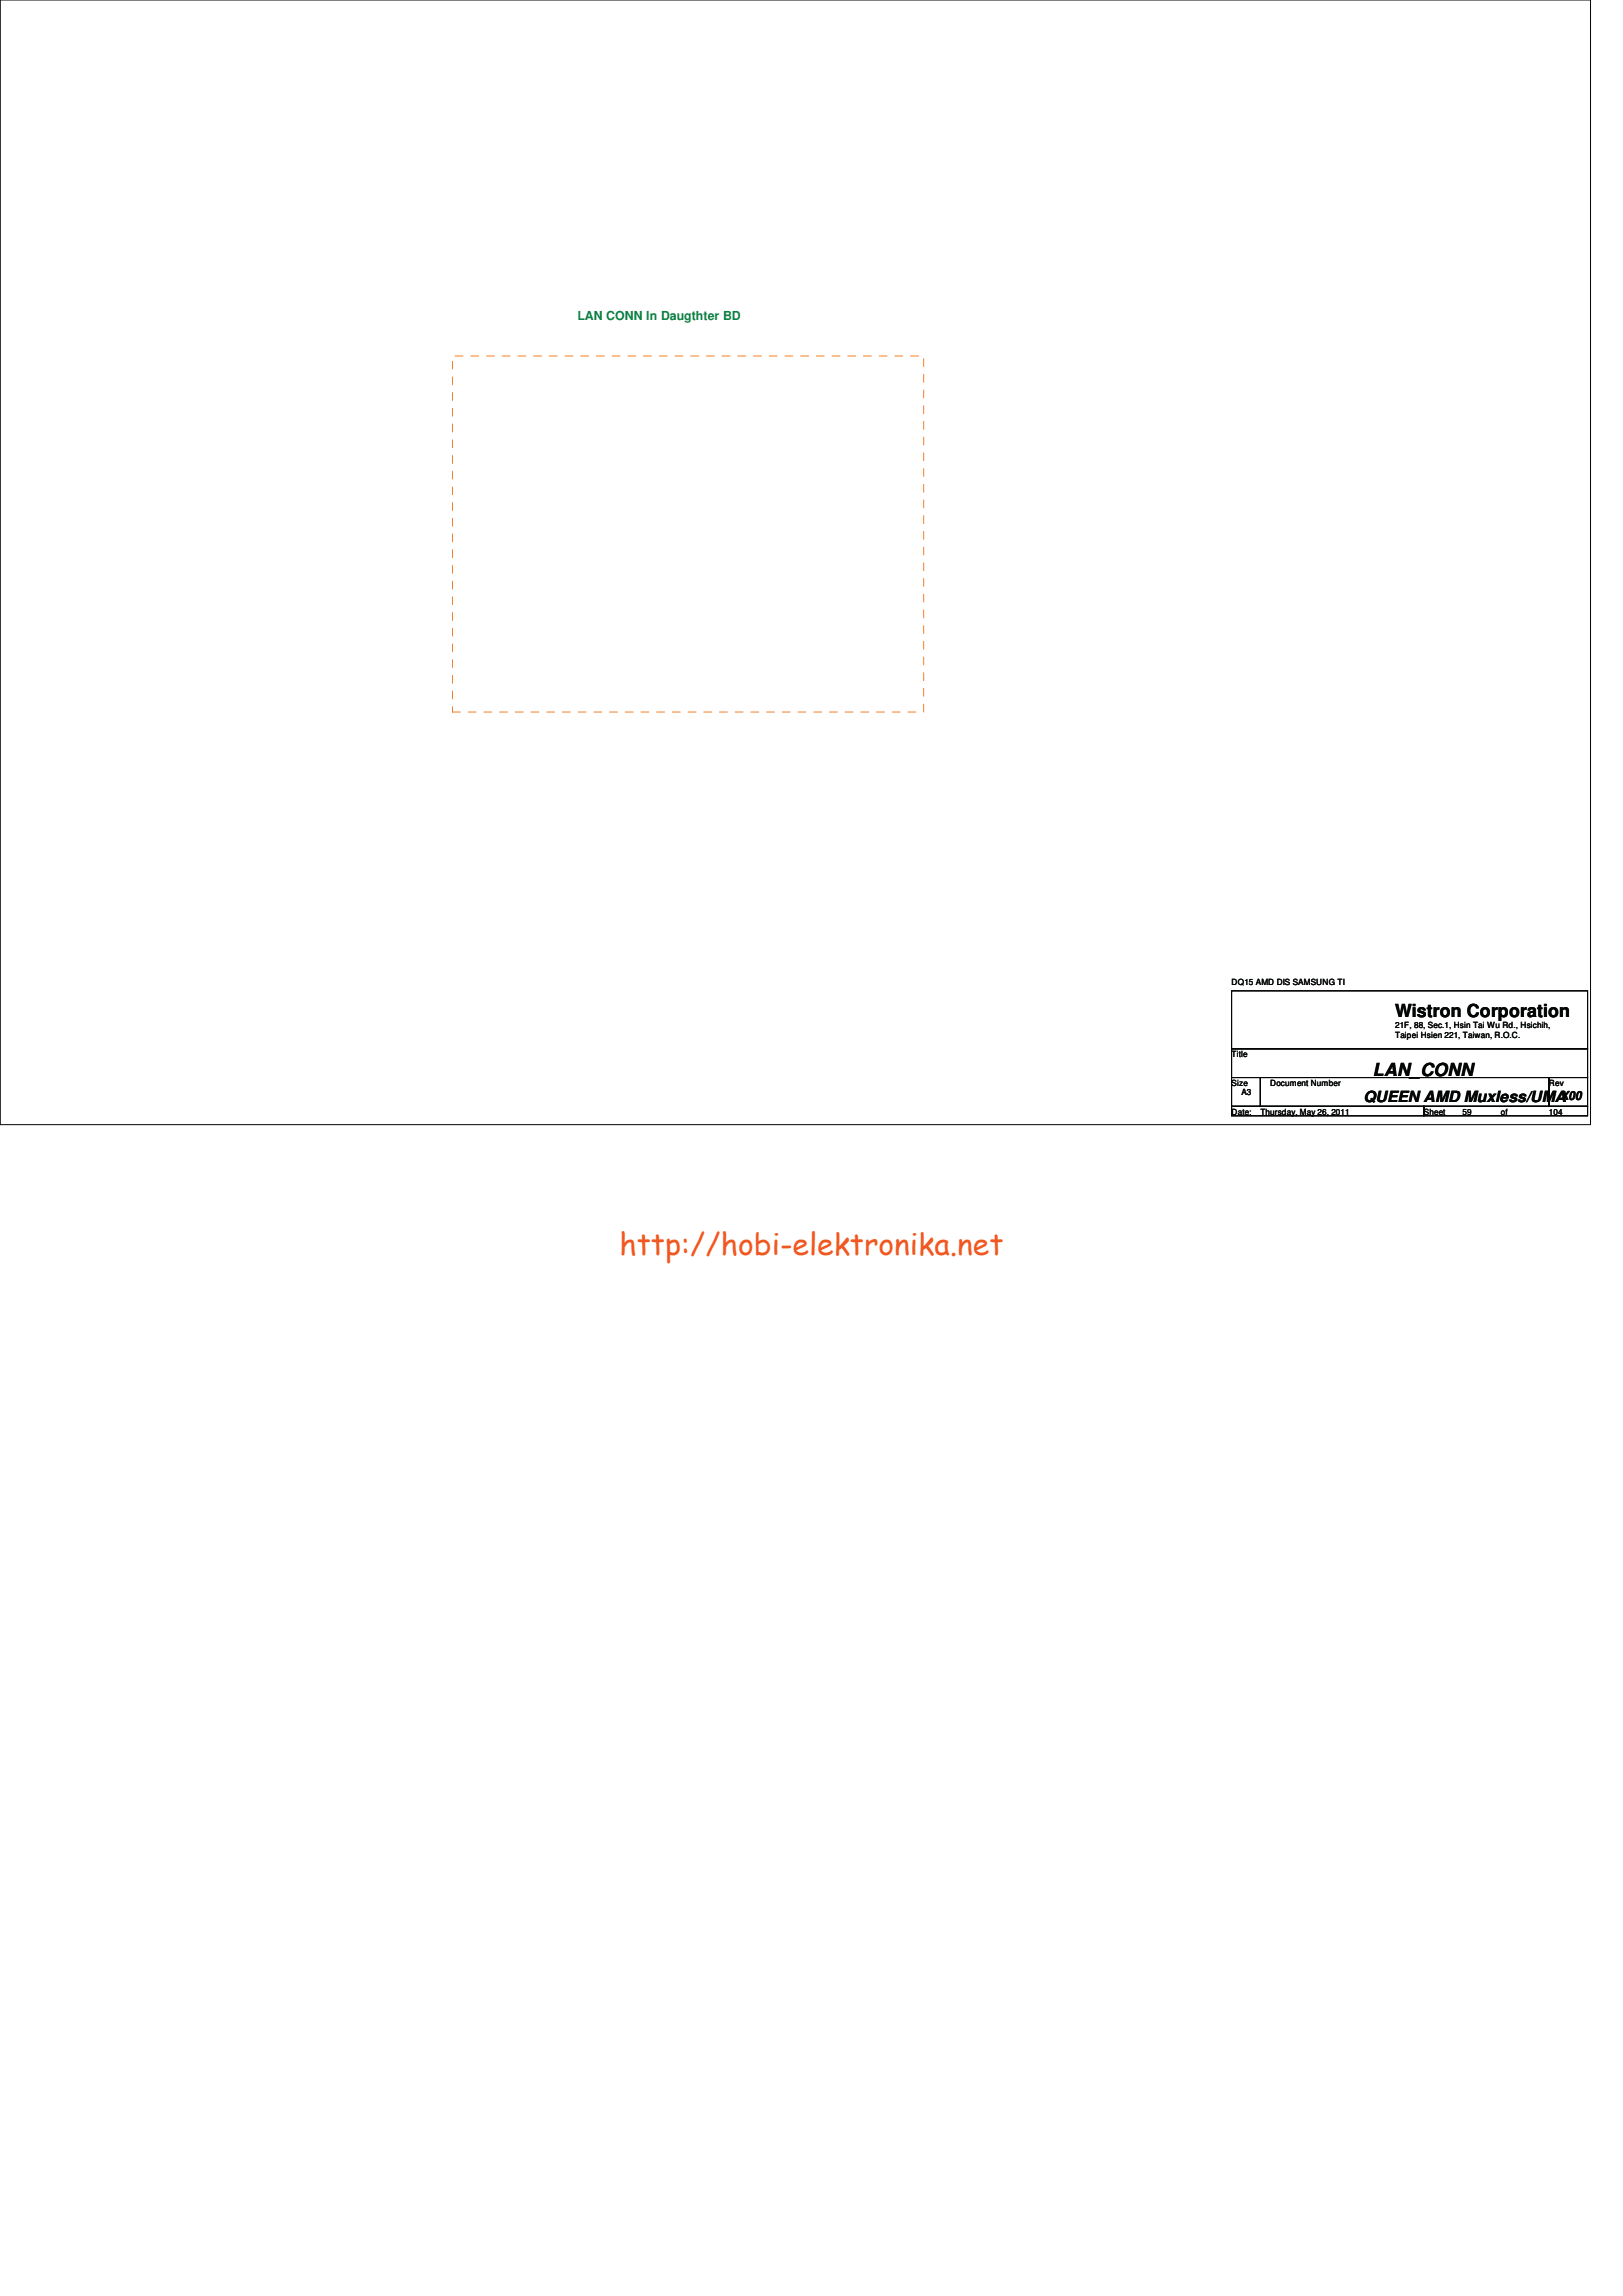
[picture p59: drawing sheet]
<svg xmlns="http://www.w3.org/2000/svg" width="210mm" height="297mm" viewBox="0 0 210 297" stroke-linecap="round" stroke-linejoin="round" font-family="sans-serif">
<defs><g id="words">
<text font-size="3.9" fill="#f15722" x="80.1" y="162.4">http://hobi-elektronika.net</text>
<g font-size="2.3" fill="#040505">
<text x="180.5" y="131.6">Wistron Corporation</text>
<text x="177.6" y="139.2">LAN_CONN</text>
</g>
<text font-size="2" fill="#040505" x="176.4" y="142.6">QUEEN AMD Muxless/UMA</text>
<text font-size="1.6" fill="#0a8141" x="74.7" y="41.4">LAN CONN In Daugthter BD</text>
<text font-size="1.6" fill="#040505" x="201.9" y="142.3">X00</text>
<g font-size="1.1" fill="#040505">
<text x="159.3" y="127.4">DQ15 AMD DIS SAMSUNG TI</text>
<text x="159.3" y="136.7">Title</text>
<text x="180.5" y="133">21F, 88, Sec.1, Hsin Tai Wu Rd., Hsichih,</text>
<text x="180.5" y="134.3">Taipei Hsien 221, Taiwan, R.O.C.</text>
<text x="159.3" y="140.5">Size</text>
<text x="160.6" y="141.7">A3</text>
<text x="164.3" y="140.5">Document Number</text>
<text x="200.4" y="140.5">Rev</text>
<text x="159.3" y="144.2">Date:</text>
<text x="163.1" y="144.2">Thursday, May 26, 2011</text>
<text x="184.2" y="144.2">Sheet</text>
<text x="189.2" y="144.2">59</text>
<text x="194.2" y="144.2">of</text>
<text x="200.4" y="144.2">104</text>
</g>
</g></defs>
<path d="M0 0h205.8v145.5h-205.8zM159.3 128.2h46.1v7.5h-46.1zM159.3 135.7h46.1v3.7h-46.1zM159.3 139.4h3.8v3.7h-3.8zM163.1 139.4h37.3v3.7h-37.3zM200.4 139.4h5v3.7h-5zM159.3 143.1h24.9v1.3h-24.9zM184.2 143.1h21.2v1.3h-21.2z" fill="none" stroke="#040505" stroke-width=".13"/>
<path d="M58.5 46.1h61v46h-61z" fill="none" stroke="#f57f20" stroke-width=".13" stroke-dasharray="1 1 1 1 1 1 1 1"/>
<use href="#words"/>
</svg>
